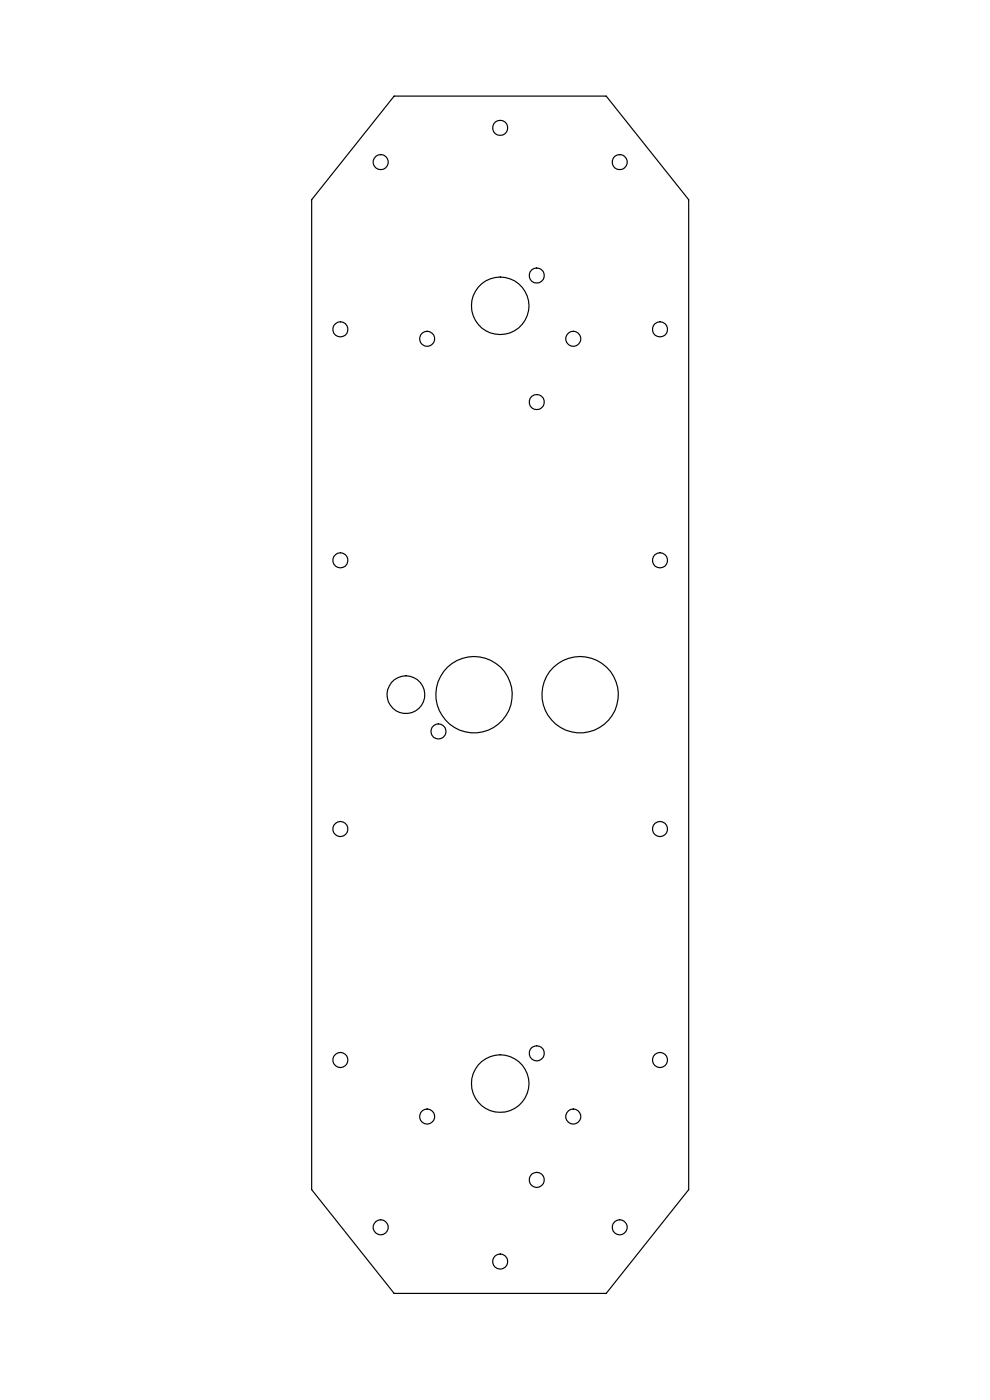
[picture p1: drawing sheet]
<svg xmlns="http://www.w3.org/2000/svg" width="210mm" height="297mm" viewBox="0 0 210 297" stroke-linecap="round" stroke-linejoin="round" font-family="sans-serif">
<g fill="none" stroke="#000" stroke-width=".25">
<path d="M83.6 20.4h45l17.5 22v210l-17.5 22h-45l-17.5-22v-210z"/>
<circle cx="80.8" cy="34.4" r="1.59"/>
<circle cx="106.1" cy="27.1" r="1.6"/>
<circle cx="131.4" cy="34.4" r="1.59"/>
<circle cx="113.9" cy="58.5" r="1.6"/>
<circle cx="72.2" cy="69.9" r="1.62"/>
<circle cx="90.6" cy="71.9" r="1.6"/>
<circle cx="106.1" cy="64.9" r="6.1"/>
<circle cx="121.6" cy="71.9" r="1.59"/>
<circle cx="140" cy="69.9" r="1.62"/>
<circle cx="113.9" cy="85.3" r="1.6"/>
<circle cx="72.2" cy="118.9" r="1.6"/>
<circle cx="140" cy="118.9" r="1.6"/>
<circle cx="86.1" cy="147.4" r="4"/>
<circle cx="93" cy="155.2" r="1.6"/>
<circle cx="100.5" cy="147.4" r="8.1"/>
<circle cx="123.1" cy="147.4" r="8.1"/>
<circle cx="72.2" cy="175.9" r="1.6"/>
<circle cx="140" cy="175.9" r="1.6"/>
<circle cx="72.2" cy="224.9" r="1.6"/>
<circle cx="90.6" cy="236.9" r="1.6"/>
<circle cx="106.1" cy="229.9" r="6.1"/>
<circle cx="113.9" cy="223.5" r="1.6"/>
<circle cx="121.6" cy="236.9" r="1.59"/>
<circle cx="140" cy="224.9" r="1.6"/>
<circle cx="113.9" cy="250.3" r="1.6"/>
<circle cx="80.8" cy="260.4" r="1.59"/>
<circle cx="106.1" cy="267.6" r="1.6"/>
<circle cx="131.4" cy="260.4" r="1.59"/>
</g>
</svg>
